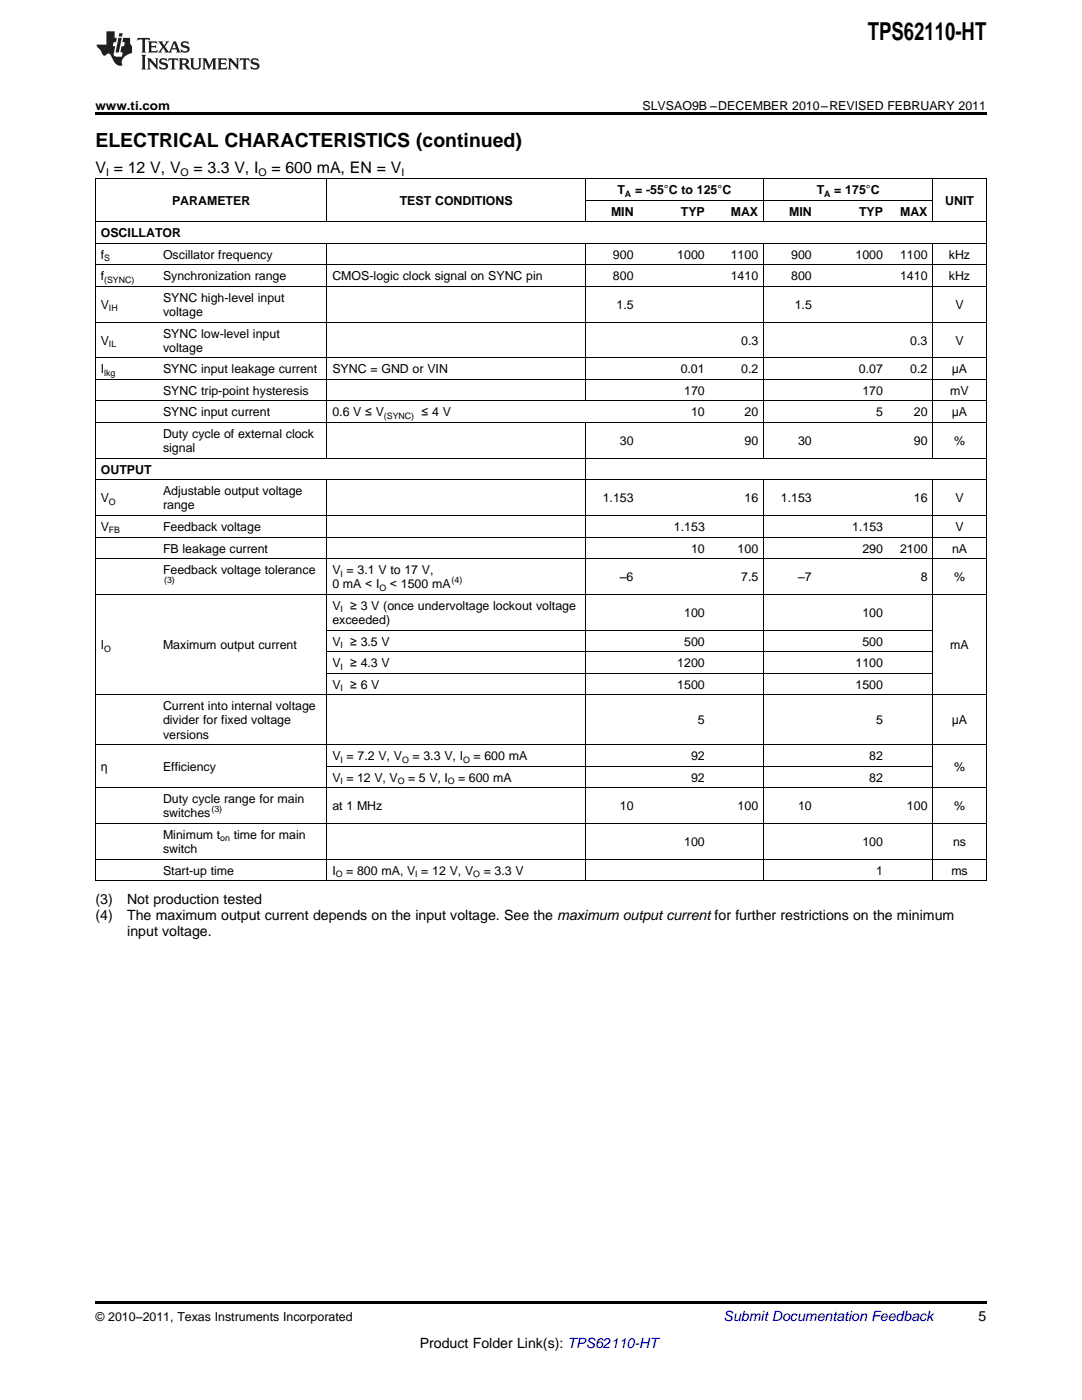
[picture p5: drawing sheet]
<svg xmlns="http://www.w3.org/2000/svg" width="216mm" height="279mm" viewBox="0 0 216 279" stroke-linecap="round" stroke-linejoin="round" font-family="sans-serif">
<defs><g id="words">
<text font-size="4.9" x="173.1" y="7.9">TPS62110-HT</text>
<text font-size="3.9" x="19" y="29.3">ELECTRICAL CHARACTERISTICS (continued)</text>
<g font-size="3.2">
<text x="19" y="34.4">V = 12 V, V</text>
<text x="38.6" y="34.4">= 3.3 V, I</text>
<text x="54.2" y="34.4">= 600 mA, EN = V</text>
</g>
<g font-size="2.8">
<text x="19" y="180.4">(3)</text>
<text x="19" y="183.6">(4)</text>
<text x="25.4" y="180.4">Not production tested</text>
<text x="25.4" y="183.6">The maximum output current depends on the input voltage. See the maximum output current for further restrictions on the minimum</text>
<text x="25.4" y="186.8">input voltage.</text>
<text x="195.3" y="263.6">5</text>
<text x="83.7" y="269">Product Folder Link(s): TPS62110-HT</text>
</g>
<text font-size="2.8" fill="#0000c8" x="144.4" y="263.6">Submit Documentation Feedback</text>
<g font-size="2.5">
<text x="19" y="21.9">www.ti.com</text>
<text x="128.2" y="21.9">SLVSAO9B –DECEMBER 2010–REVISED FEBRUARY 2011</text>
<text x="34.3" y="40.9">PARAMETER</text>
<text x="79.8" y="40.9">TEST CONDITIONS</text>
<text x="123.2" y="38.7">T</text>
<text x="126.7" y="38.7">= -55°C to 125°C</text>
<text x="163" y="38.7">T</text>
<text x="166.5" y="38.7">= 175°C</text>
<text x="188.6" y="40.9">UNIT</text>
<text x="20.1" y="47.3">OSCILLATOR</text>
<text x="121.9" y="43">MIN</text>
<text x="135.9" y="43">TYP</text>
<text x="145.8" y="43">MAX</text>
<text x="157.5" y="43">MIN</text>
<text x="171.4" y="43">TYP</text>
<text x="179.6" y="43">MAX</text>
<text x="20.1" y="51.6">f</text>
<text x="32.5" y="51.6">Oscillator frequency</text>
<text x="122.3" y="51.6">900</text>
<text x="135.1" y="51.6">1000</text>
<text x="145.8" y="51.6">1100</text>
<text x="157.9" y="51.6">900</text>
<text x="170.7" y="51.6">1000</text>
<text x="179.6" y="51.6">1100</text>
<text x="189.3" y="51.6">kHz</text>
<text x="20.1" y="56">f</text>
<text x="32.5" y="56">Synchronization range</text>
<text x="66.3" y="56">CMOS-logic clock signal on SYNC pin</text>
<text x="122.3" y="56">800</text>
<text x="145.8" y="56">1410</text>
<text x="157.9" y="56">800</text>
<text x="179.6" y="56">1410</text>
<text x="189.3" y="56">kHz</text>
<text x="20.1" y="61.7">V</text>
<text x="32.5" y="60.3">SYNC high-level input</text>
<text x="32.5" y="63.1">voltage</text>
<text x="123" y="61.7">1.5</text>
<text x="158.6" y="61.7">1.5</text>
<text x="190.6" y="61.7">V</text>
<text x="20.1" y="68.8">V</text>
<text x="32.5" y="67.4">SYNC low-level input</text>
<text x="32.5" y="70.2">voltage</text>
<text x="147.9" y="68.8">0.3</text>
<text x="181.6" y="68.8">0.3</text>
<text x="190.6" y="68.8">V</text>
<text x="20.1" y="74.5">I</text>
<text x="32.5" y="74.5">SYNC input leakage current</text>
<text x="66.3" y="74.5">SYNC = GND or VIN</text>
<text x="135.8" y="74.5">0.01</text>
<text x="147.9" y="74.5">0.2</text>
<text x="171.4" y="74.5">0.07</text>
<text x="181.6" y="74.5">0.2</text>
<text x="189.9" y="74.5">μA</text>
<text x="32.5" y="78.8">SYNC trip-point hysteresis</text>
<text x="32.5" y="83.1">SYNC input current</text>
<text x="66.3" y="83.1">0.6 V ≤ V</text>
<text x="84.1" y="83.1">≤ 4 V</text>
<text x="136.5" y="78.8">170</text>
<text x="137.9" y="83.1">10</text>
<text x="148.6" y="83.1">20</text>
<text x="172.1" y="78.8">170</text>
<text x="174.8" y="83.1">5</text>
<text x="182.4" y="83.1">20</text>
<text x="189.6" y="78.8">mV</text>
<text x="189.9" y="83.1">µA</text>
<text x="32.5" y="87.4">Duty cycle of external clock</text>
<text x="123.7" y="88.8">30</text>
<text x="148.6" y="88.8">90</text>
<text x="159.2" y="88.8">30</text>
<text x="182.4" y="88.8">90</text>
<text x="190.4" y="88.8">%</text>
<text x="20.1" y="94.5">OUTPUT</text>
<text x="32.5" y="90.2">signal</text>
<text x="20.1" y="100.3">V</text>
<text x="32.5" y="98.8">Adjustable output voltage</text>
<text x="32.5" y="101.7">range</text>
<text x="120.3" y="100.3">1.153</text>
<text x="148.6" y="100.3">16</text>
<text x="155.8" y="100.3">1.153</text>
<text x="182.4" y="100.3">16</text>
<text x="190.6" y="100.3">V</text>
<text x="20.1" y="106">V</text>
<text x="32.5" y="106">Feedback voltage</text>
<text x="134.5" y="106">1.153</text>
<text x="170" y="106">1.153</text>
<text x="190.6" y="106">V</text>
<text x="32.5" y="110.3">FB leakage current</text>
<text x="137.9" y="110.3">10</text>
<text x="147.2" y="110.3">100</text>
<text x="172.1" y="110.3">290</text>
<text x="179.6" y="110.3">2100</text>
<text x="190" y="110.3">nA</text>
<text x="32.5" y="114.6">Feedback voltage tolerance</text>
<text x="66.3" y="114.6">V = 3.1 V to 17 V,</text>
<text x="66.3" y="117.4">0 mA &lt; I</text>
<text x="77.8" y="117.4">&lt; 1500 mA</text>
<text x="123.7" y="116">–6</text>
<text x="147.9" y="116">7.5</text>
<text x="159.2" y="116">–7</text>
<text x="183.7" y="116">8</text>
<text x="190.4" y="116">%</text>
<text x="66.3" y="121.7">V</text>
<text x="66.3" y="124.5">exceeded)</text>
<text x="69.9" y="121.7">≥ 3 V (once undervoltage lockout voltage</text>
<text x="136.5" y="123.1">100</text>
<text x="172.1" y="123.1">100</text>
<text x="20.1" y="129.6">I</text>
<text x="32.5" y="129.6">Maximum output current</text>
<text x="66.3" y="128.8">V</text>
<text x="69.9" y="128.8">≥ 3.5 V</text>
<text x="136.5" y="128.8">500</text>
<text x="172.1" y="128.8">500</text>
<text x="189.6" y="129.6">mA</text>
<text x="66.3" y="133.1">V</text>
<text x="66.3" y="137.4">V</text>
<text x="69.9" y="133.1">≥ 4.3 V</text>
<text x="69.9" y="137.4">≥ 6 V</text>
<text x="135.1" y="133.1">1200</text>
<text x="135.1" y="137.4">1500</text>
<text x="170.7" y="133.1">1100</text>
<text x="170.7" y="137.4">1500</text>
<text x="32.5" y="141.7">Current into internal voltage</text>
<text x="32.5" y="144.6">divider for fixed voltage</text>
<text x="32.5" y="147.4">versions</text>
<text x="139.3" y="144.6">5</text>
<text x="174.8" y="144.6">5</text>
<text x="189.9" y="144.6">μA</text>
<text x="20.1" y="153.8">η</text>
<text x="32.5" y="153.8">Efficiency</text>
<text x="66.3" y="151.7">V = 7.2 V, V</text>
<text x="66.3" y="156">V = 12 V, V</text>
<text x="81.5" y="156">= 5 V, I</text>
<text x="82.3" y="151.7">= 3.3 V, I</text>
<text x="91.4" y="156">= 600 mA</text>
<text x="94.5" y="151.7">= 600 mA</text>
<text x="137.9" y="151.7">92</text>
<text x="137.9" y="156">92</text>
<text x="173.5" y="151.7">82</text>
<text x="173.5" y="156">82</text>
<text x="190.4" y="153.8">%</text>
<text x="32.5" y="160.3">Duty cycle range for main</text>
<text x="66.3" y="161.7">at 1 MHz</text>
<text x="123.7" y="161.7">10</text>
<text x="147.2" y="161.7">100</text>
<text x="159.2" y="161.7">10</text>
<text x="181" y="161.7">100</text>
<text x="190.4" y="161.7">%</text>
<text x="32.5" y="163.1">switches</text>
<text x="32.5" y="167.4">Minimum t</text>
<text x="46.6" y="167.4">time for main</text>
<text x="32.5" y="170.3">switch</text>
<text x="136.5" y="168.8">100</text>
<text x="172.1" y="168.8">100</text>
<text x="190.2" y="168.8">ns</text>
<text x="32.5" y="174.6">Start-up time</text>
<text x="66.3" y="174.6">I</text>
<text x="69.1" y="174.6">= 800 mA, V = 12 V, V</text>
<text x="96.5" y="174.6">= 3.3 V</text>
<text x="174.8" y="174.6">1</text>
<text x="189.8" y="174.6">ms</text>
<text x="19" y="263.6">© 2010–2011, Texas Instruments Incorporated</text>
</g>
<g font-size="2.1">
<text x="21.2" y="35.1">I</text>
<text x="36" y="35.1">O</text>
<text x="51.6" y="35.1">O</text>
<text x="80.1" y="35.1">I</text>
</g>
<g font-size="1.8">
<text x="124.7" y="39.2">A</text>
<text x="164.5" y="39.2">A</text>
<text x="20.8" y="52.1">S</text>
<text x="20.8" y="56.4">(SYNC)</text>
<text x="21.7" y="62.2">IH</text>
<text x="21.7" y="69.3">IL</text>
<text x="20.8" y="75">lkg</text>
<text x="76.6" y="83.6">(SYNC)</text>
<text x="21.7" y="100.8">O</text>
<text x="21.7" y="106.5">FB</text>
<text x="32.7" y="116.4">(3)</text>
<text x="67.9" y="115.1">I</text>
<text x="75.7" y="117.9">O</text>
<text x="90.1" y="116.4">(4)</text>
<text x="67.9" y="122.2">I</text>
<text x="20.8" y="130.1">O</text>
<text x="67.9" y="129.3">I</text>
<text x="67.9" y="133.6">I</text>
<text x="67.9" y="137.9">I</text>
<text x="67.9" y="152.2">I</text>
<text x="80.2" y="152.2">O</text>
<text x="92.4" y="152.2">O</text>
<text x="67.9" y="156.5">I</text>
<text x="79.4" y="156.5">O</text>
<text x="89.4" y="156.5">O</text>
<text x="42.2" y="162.1">(3)</text>
<text x="44" y="167.9">on</text>
<text x="67" y="175">O</text>
<text x="82.9" y="175">I</text>
<text x="94.4" y="175">O</text>
</g>
</g></defs>
<g fill="#231f20">
<path d="M27.5 7.6l-.1 .5 .4-.2h.6v.1v2.1l-.2 .4h1l-.3-.4v-2.1l.1-.1h.5l.5 .2-.2-.5zM29.5 8.3l.2 .3v1.5l-.2 .4h1.8l.2-.6a1.04 1.04 0 0 1-1.3 .2v-.7h.6l.3 .2v-.6l-.3 .2h-.6v-.6l.8-.1 .4 .3-.2-.5zM31.5 8.3l.9 1.1-.9 1.1h.8l-.2-.2 .5-.7 .4 .7-.2 .2h1.5l-.1-.2 .1-.4h.9l.1 .4-.2 .2h1l-.3-.3-.7-1.9h-.5l-.9 2-.8-1 .9-1h-.8l.1 .3-.3 .5-.4-.6 .2-.2zM34.7 8.6l.4 1h-.7zM36.3 8.4a.63 .63 0 0 0-.2 .7 .63 .63 0 0 0 .6 .4l.6 .2 .1 .2a.75 .75 0 0 1-.7 .4 .75 .75 0 0 1-.6-.5l.1 .7 .1-.1a1.11 1.11 0 0 0 1.5-.6 1.13 1.13 0 0 0-1.2-.8l-.1-.4a1.04 1.04 0 0 1 1.2 .2l-.2-.5-.1 .1-.5-.2zM28.2 10.9l.2 .4v2.2l-.2 .4h1l-.3-.4v-2.2l.3-.4zM29.3 11.6l.3 .4v1.5l-.3 .4h.8l-.2-.4v-1.3l1.5 1.7v-1.9l.2-.4h-.7l.2 .4v.9l-1.1-1.3zM32 11.8a.62 .62 0 0 0-.2 .7 .62 .62 0 0 0 .6 .4l.6 .1 .1 .3a.76 .76 0 0 1-.7 .3 .76 .76 0 0 1-.6-.4l.1 .7 .1-.1a1.11 1.11 0 0 0 1.5-.6 1.13 1.13 0 0 0-1.2-.8l-.1-.4a1.04 1.04 0 0 1 1.2 .2l-.2-.6-.1 .1-.5-.1zM33.7 11.6l-.2 .6a.61 .61 0 0 1 .8-.3v1.6l-.2 .4h.9l-.2-.4v-1.6a.63 .63 0 0 1 .8 .3l-.2-.6zM35.6 11.6l.3 .4v1.5l-.3 .4h1l-.2-.2v-.8l.5 .2a.76 .76 0 0 0 1.2 .7l-1-1a.58 .58 0 0 0 .6-.5 .58 .58 0 0 0-.5-.6zM36.4 11.9h.1a.45 .45 0 0 1 .5 .1 .45 .45 0 0 1 .1 .5l-.7 .2zM37.9 11.6l.2 .2a2.17 2.17 0 0 0 .3 1.9 .99 .99 0 0 0 1.6-.6v-1.1l.2-.4h-.7l.2 .2a1.92 1.92 0 0 1-.2 1.8 .6 .6 0 0 1-.9-.5v-1.1l.2-.4zM40.4 11.6l.2 .4v1.5l-.2 .4h.7l-.2-.4v-1.4l.8 1.8 .8-1.8v1.4l-.2 .4h.9l-.2-.4v-1.5l.2-.4h-.8l-.6 1.5-.6-1.5zM43.4 11.6l.2 .4v1.5l-.2 .4h1.8l.2-.6a1.04 1.04 0 0 1-1.3 .1v-.6h.5l.4 .2v-.6l-.4 .2h-.5v-.7h.8l.3 .3-.1-.6zM45.5 11.6l.2 .4v1.5l-.2 .4h.7l-.2-.4v-1.3l1.5 1.7v-1.9l.2-.4h-.7l.2 .4v.9l-1.1-1.3zM47.9 11.6l-.1 .6a.61 .61 0 0 1 .8-.3v1.6l-.3 .4h1l-.3-.4 .1-1.6a.63 .63 0 0 1 .7 .3l-.1-.6zM50.2 11.8a.62 .62 0 0 0-.2 .7 .62 .62 0 0 0 .6 .4l.6 .1 .2 .3a.76 .76 0 0 1-.8 .3 .76 .76 0 0 1-.6-.4l.1 .7 .2-.1a1.11 1.11 0 0 0 1.5-.6 1.13 1.13 0 0 0-1.3-.8l-.1-.4a1.04 1.04 0 0 1 1.2 .2l-.1-.6-.2 .1-.5-.1z"/>
<path d="M21.2 6.3v2.6h-1.9l.1 .4 .7 .9a.91 .91 0 0 0 1 .8 .56 .56 0 0 1 .5-.3 .56 .56 0 0 1 .5 .3l.4 .8a1.53 1.53 0 0 0 1.9 1.2 1.54 1.54 0 0 1 1-2.1l.9-.3v-1.4a1.52 1.52 0 0 1-.3-1.6h-1.4l-.2 .8h.5l-.2 .8h-.4l-.2 1v.2l.4 .1-.2 .8a1.93 1.93 0 0 1-1.6-.3l.3-1.8h-.5l.2-.8h.4l.2-.8h-.4v-1.3zM23.6 7.6l-.6 2.9h.7l.6-2.9zM23.8 6.6l-.1 .7h.6l.2-.7z"/>
</g>
<path d="M19 22.5h177.8v.5h-177.8zM19 259.7h177.8v.5h-177.8z" fill="#000"/>
<g fill="none" stroke="#000" stroke-width=".2">
<path d="M19 35.6h177.8M19.1 35.7v140.1M65.2 35.7v8.6M116.8 35.7v8.6M116.8 40h69.4M152.3 35.7v8.6M186.1 35.7v8.6M196.8 35.7v140.1M19 57.2h177.8M19 52.9h177.8M19 48.6h177.8M19 44.3h177.8"/>
<path d="M65.2 48.6v42.9M116.8 48.6v31.5M152.3 48.6v42.9M186.1 48.6v42.9M19 75.7h177.8M19 71.4h177.8M19 64.3h177.8M19 95.8h177.8M19 91.5h177.8M19 84.3h177.8M19 80h177.8M65.2 95.8v80"/>
<path d="M116.8 84.4v91.4M152.3 95.8v80M186.1 95.8v80M19 118.6h177.8M19 111.5h177.8M19 107.2h177.8M19 102.9h177.8M19 138.7h177.8M65.3 134.4h120.9M65.3 130.1h120.9M65.3 125.7h120.9M19 157.2h177.8"/>
<path d="M19 148.6h177.8M65.3 152.9h120.9M19 175.8h177.8M19 171.5h177.8M19 164.3h177.8"/>
</g>
<use href="#words"/>
</svg>
